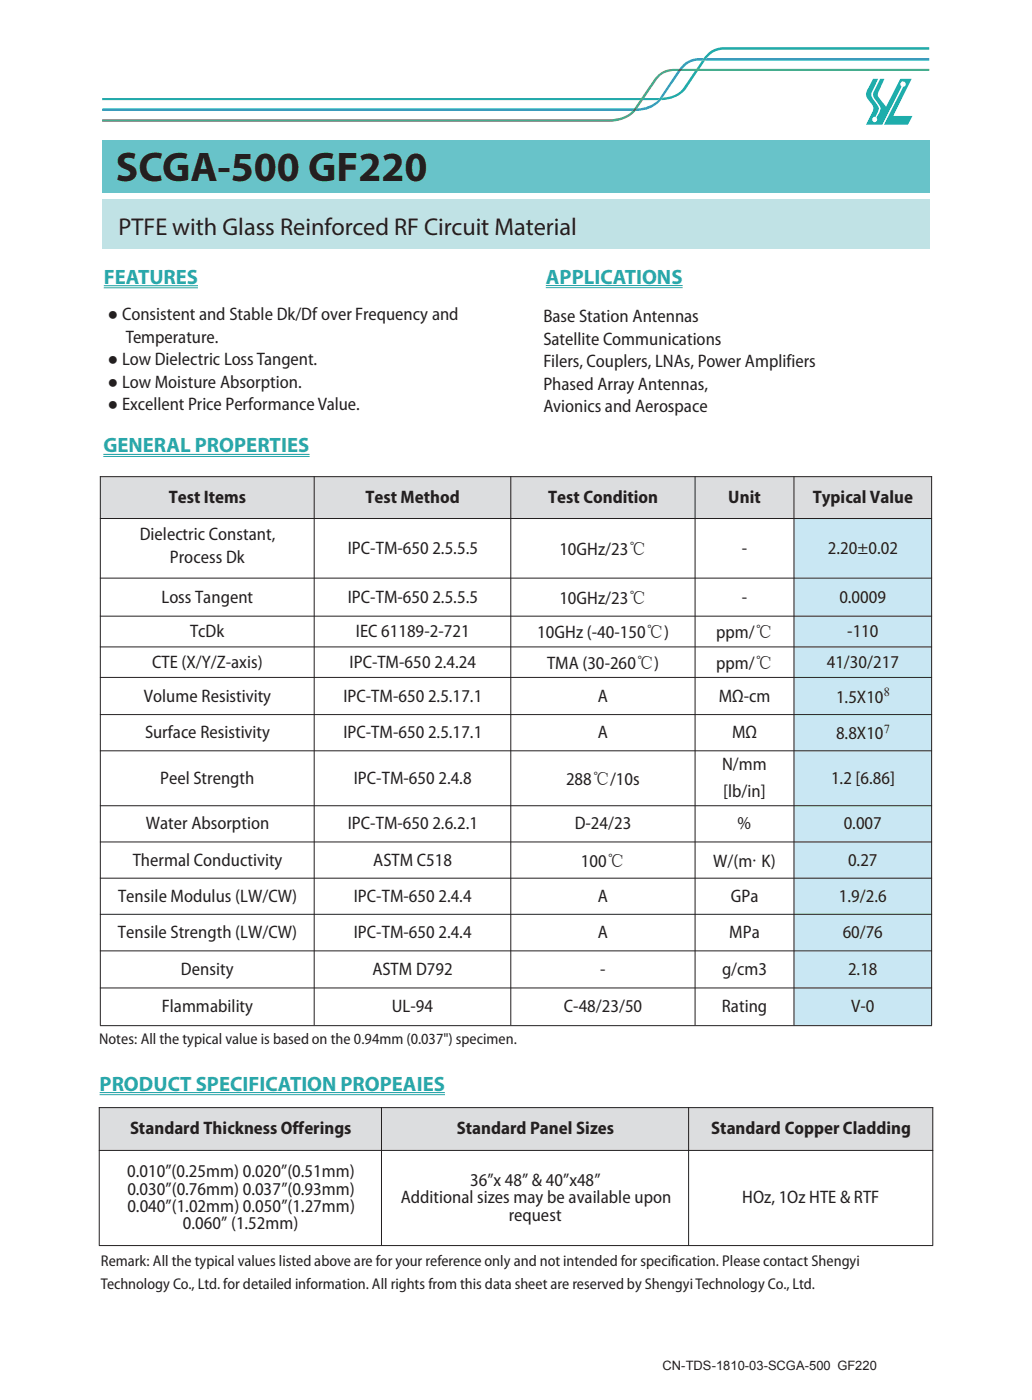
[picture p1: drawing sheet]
<svg xmlns="http://www.w3.org/2000/svg" width="210mm" height="285mm" viewBox="0 0 210 285" stroke-linecap="round" stroke-linejoin="round" font-family="sans-serif">
<defs><g id="words">
<text font-size="8.5" fill="#231f20" x="23.6" y="36.8">SCGA-500 GF220</text>
<text font-size="5" fill="#231f20" x="24.1" y="47.8">PTFE with Glass Reinforced RF Circuit Material</text>
<g font-size="4.2" fill="#2aa7ab">
<text x="21.1" y="57.8">FEATURES</text>
<text x="111.1" y="57.7">APPLICATIONS</text>
<text x="21" y="92.1">GENERAL PROPERTIES</text>
<text x="20.3" y="222.1">PRODUCT SPECIFICATION PROPEAIES</text>
</g>
<g font-size="3.7" fill="#231f20">
<text x="21.9" y="65.2">● Consistent and Stable Dk/Df over Frequency and</text>
<text x="110.6" y="65.6">Base Station Antennas</text>
<text x="25.6" y="69.8">Temperature.</text>
<text x="110.6" y="70.2">Satellite Communications</text>
<text x="21.9" y="74.4">● Low Dielectric LossTangent.</text>
<text x="110.6" y="74.7">Filers, Couplers, LNAs, Power Amplifiers</text>
<text x="21.9" y="79">● Low Moisture Absorption.</text>
<text x="21.9" y="83.5">● Excellent Price PerformanceValue.</text>
<text x="110.6" y="83.9">Avionics and Aerospace</text>
<text x="110.6" y="79.4">Phased Array Antennas,</text>
<text x="34.3" y="102.3">Test Items</text>
<text x="74.4" y="102.3">Test Method</text>
<text x="111.5" y="102.3">Test Condition</text>
<text x="148.2" y="102.3">Unit</text>
<text x="165.4" y="102.3">Typical Value</text>
<text x="28.4" y="109.9">Dielectric Constant,</text>
<text x="70.8" y="112.8">IPC-TM-650</text>
<text x="88" y="112.8">2.5.5.5</text>
<text x="113.8" y="112.9">10GHz/23℃</text>
<text x="150.9" y="112.8">-</text>
<text x="168.5" y="112.8">2.20±0.02</text>
<text x="34.6" y="114.5">Process Dk</text>
<text x="32.9" y="122.7">Loss Tangent</text>
<text x="70.8" y="122.7">IPC-TM-650</text>
<text x="88" y="122.7">2.5.5.5</text>
<text x="113.8" y="122.9">10GHz/23℃</text>
<text x="150.9" y="122.7">-</text>
<text x="170.8" y="122.7">0.0009</text>
<text x="38.7" y="129.7">TcDk</text>
<text x="72.4" y="129.7">IEC 61189-2-721</text>
<text x="109.3" y="129.9">10GHz (-40-150℃)</text>
<text x="145.7" y="129.9">ppm/℃</text>
<text x="172.4" y="129.7">-110</text>
<text x="31" y="136">CTE (X/Y/Z-axis)</text>
<text x="71.2" y="136">IPC-TM-650</text>
<text x="88.4" y="136">2.4.24</text>
<text x="111.3" y="136.1">TMA (30-260℃)</text>
<text x="145.7" y="136.1">ppm/℃</text>
<text x="168.3" y="136">41/30/217</text>
<text x="29.3" y="142.8">Volume Resistivity</text>
<text x="69.9" y="142.8">IPC-TM-650</text>
<text x="87.1" y="142.8">2.5.17.1</text>
<text x="121.7" y="142.8">A</text>
<text x="146.3" y="142.8">MΩ-cm</text>
<text x="170.1" y="143">1.5X10</text>
<text x="29.5" y="150.3">Surface Resistivity</text>
<text x="69.9" y="150.3">IPC-TM-650</text>
<text x="87.1" y="150.3">2.5.17.1</text>
<text x="121.7" y="150.3">A</text>
<text x="149" y="150.3">MΩ</text>
<text x="170.1" y="150.5">8.8X10</text>
<text x="32.6" y="159.6">Peel Strength</text>
<text x="72" y="159.6">IPC-TM-650</text>
<text x="89.2" y="159.6">2.4.8</text>
<text x="115.2" y="159.7">288℃/10s</text>
<text x="146.9" y="156.8">N/mm</text>
<text x="169.1" y="159.6">1.2 [6.86]</text>
<text x="147.2" y="162.3">[lb/in]</text>
<text x="29.7" y="168.8">Water Absorption</text>
<text x="70.8" y="168.8">IPC-TM-650</text>
<text x="88" y="168.8">2.6.2.1</text>
<text x="117" y="168.8">D-24/23</text>
<text x="150.1" y="168.8">%</text>
<text x="171.7" y="168.8">0.007</text>
<text x="27" y="176.2">Thermal Conductivity</text>
<text x="75.9" y="176.2">ASTM C518</text>
<text x="118.2" y="176.4">100℃</text>
<text x="145.2" y="176.4">W/(m·K)</text>
<text x="172.6" y="176.2">0.27</text>
<text x="24" y="183.6">Tensile Modulus (LW/CW)</text>
<text x="72" y="183.6">IPC-TM-650</text>
<text x="89.2" y="183.6">2.4.4</text>
<text x="121.7" y="183.6">A</text>
<text x="148.7" y="183.6">GPa</text>
<text x="170.7" y="183.6">1.9/2.6</text>
<text x="24" y="191">Tensile Strength (LW/CW)</text>
<text x="72" y="191">IPC-TM-650</text>
<text x="89.2" y="191">2.4.4</text>
<text x="121.7" y="191">A</text>
<text x="148.4" y="191">MPa</text>
<text x="171.5" y="191">60/76</text>
<text x="36.8" y="198.5">Density</text>
<text x="75.8" y="198.5">ASTM D792</text>
<text x="122.1" y="198.5">-</text>
<text x="146.9" y="198.5">g/cm3</text>
<text x="172.6" y="198.5">2.18</text>
<text x="32.9" y="206.1">Flammability</text>
<text x="79.7" y="206.1">UL-94</text>
<text x="114.8" y="206">C-48/23/50</text>
<text x="146.9" y="206.1">Rating</text>
<text x="173.2" y="206.1">V-0</text>
<text x="26.5" y="230.9">Standard Thickness Offerings</text>
<text x="93" y="230.9">Standard Panel Sizes</text>
<text x="144.7" y="230.9">Standard Copper Cladding</text>
<text x="25.9" y="239.6">0.010”(0.25mm) 0.020”(0.51mm)</text>
<text x="25.9" y="243.2">0.030”(0.76mm) 0.037”(0.93mm)</text>
<text x="81.5" y="244.9">Additional sizes may be available upon</text>
<text x="95.7" y="241.4">36”x 48” &amp; 40”x48”</text>
<text x="151" y="244.9">HOz, 1Oz HTE &amp; RTF</text>
<text x="25.9" y="246.7">0.040”(1.02mm) 0.050”(1.27mm)</text>
<text x="37.2" y="250.2">0.060” (1.52mm)</text>
<text x="103.5" y="248.5">request</text>
</g>
<g font-size="3.2" fill="#231f20">
<text x="20.2" y="212.6">Notes: All the typical value is based on the 0.94mm (0.037&quot;) specimen.</text>
<text x="20.5" y="257.8">Remark: All the typical values listed above are for your reference only and not intended for specification. Please contact Shengyi</text>
<text x="20.5" y="262.3">Technology Co., Ltd. for detailed information. All rights from this data sheet are reserved by ShengyiTechnology Co., Ltd.</text>
</g>
<text font-size="2.6" fill="#231f20" x="134.8" y="279">CN-TDS-1810-03-SCGA-500 GF220</text>
<g font-size="2.5" fill="#231f20">
<text x="179.8" y="141.7">8</text>
<text x="179.8" y="149.2">7</text>
</g>
</g></defs>
<path d="M20.8 40.7h168.3v10h-168.3z" fill="#c0e2e5"/>
<path d="M20.8 28.6h168.3v10.6h-168.3z" fill="#68c3c9"/>
<path d="M20.8 24.3h103.1a6.4 6.4 0 0 0 5-2.1l4.1-6a4.8 4.8 0 0 1 4.2-2.2h51.9v.4h-51.9a4.1 4.1 0 0 0-3.7 2.1l-4.1 6a7.2 7.2 0 0 1-5.5 2.3h-103.1z" fill-rule="evenodd" fill="#61b047"/>
<path d="M20.8 20v.4h109.3l.4-.4zM131.1 20l-.4 .4h3.2l.3-.4zM134.8 19.9l-.3 .5a6.6 6.6 0 0 0 5-2.2l2.5-3.8h-.6l-2.3 3.4a5.4 5.4 0 0 1-4.3 2.1zM142.9 12.3l-1.2 1.7h.6l1.2-1.7zM144 10.9l-.8 .9h.6a4.3 4.3 0 0 1 3.6-1.7h41.7v-.5h-41.8a4.6 4.6 0 0 0-3.3 1.3z" fill-rule="evenodd" fill="#23aca3"/>
<path d="M130.5 20l-.4 .4h.6l.4-.4zM141.7 14l-.3 .4h.6l.3-.4z" fill="#339c4c"/>
<path d="M20.8 22.1v.5h107.9l.3-.5zM129.6 22.1l-.3 .5a6.4 6.4 0 0 0 5.2-2.2h-.6a6.6 6.6 0 0 1-4.3 1.7zM137.9 14.4l-3.7 5.6 .6-.1 3.7-5.5zM139 13.1l-.8 .9h.6a4.4 4.4 0 0 1 4.1-1.7l.3-.5a5.3 5.3 0 0 0-4.2 1.3zM143.8 11.8l-.3 .5h45.6v-.5z" fill-rule="evenodd" fill="#279fcf"/>
<path d="M129 22.1l-.3 .5h.6l.3-.5zM138.2 14l-.3 .4h.6l.3-.4z" fill-rule="evenodd" fill="#2c9149"/>
<path d="M134.2 20l-.3 .4h.6l.3-.5zM143.2 11.8l-.3 .5h.6l.3-.5z" fill-rule="evenodd" fill="#2c9299"/>
<path d="M177.7 16.1h1l-1.3 2.6-.1 .7 .2 .5 1.1 1.7a.98 .98 0 0 1 0 1.2l-.5 1.1a.52 .52 0 0 0-.6 .5 .52 .52 0 0 0 .7 .5 .52 .52 0 0 0 .2-.8l-.1-.2 .8-1.3a1.03 1.03 0 0 0-.2-1.3l-1.1-1.4-.1-.6v-.5l1.4-2.7h.9l-1.3 2.7-.1 .6 .2 .4 1.5 1.9 2.9-5.6h2.3l-3.7 7.5h3.9l-1 1.8h-4.8l3.9-7.7a.55 .55 0 0 0 .5-.8 .55 .55 0 0 0-.9-.2 .55 .55 0 0 0 .1 .9l-4 7.8h-3.3l1.4-2.7a1.19 1.19 0 0 0-.1-1.4 4.1 4.1 0 0 1-1.3-2l.2-.8z" fill-rule="evenodd" fill="#0cafb6"/>
<g fill="#dcdddf">
<path d="M20.5 97.1h43.4v8.4h-43.4z"/>
<path d="M64 97.1h39.9v8.4h-39.9z"/>
<path d="M104 97.1h37.4v8.4h-37.4z"/>
<path d="M141.5 97.1h20v8.4h-20z"/>
<path d="M161.6 97.1h27.9v8.4h-27.9z"/>
</g>
<g fill="#fff">
<path d="M20.5 105.5h43.4v12.1h-43.4z"/>
<path d="M64 105.5h39.9v12.1h-39.9z"/>
<path d="M104 105.5h37.4v12.1h-37.4z"/>
<path d="M141.5 105.5h20v12.1h-20z"/>
</g>
<path d="M161.6 105.5h27.9v12.1h-27.9z" fill="#c9e7f3"/>
<g fill="#fff">
<path d="M20.5 117.6h43.4v7.7h-43.4z"/>
<path d="M64 117.6h39.9v7.7h-39.9z"/>
<path d="M104 117.6h37.4v7.7h-37.4z"/>
<path d="M141.5 117.6h20v7.7h-20z"/>
</g>
<path d="M161.6 117.6h27.9v7.7h-27.9z" fill="#c9e7f3"/>
<g fill="#fff">
<path d="M20.5 125.3h43.4v6.3h-43.4z"/>
<path d="M64 125.3h39.9v6.3h-39.9z"/>
<path d="M104 125.3h37.4v6.3h-37.4z"/>
<path d="M141.5 125.3h20v6.3h-20z"/>
</g>
<path d="M161.6 125.3h27.9v6.3h-27.9z" fill="#c9e7f3"/>
<g fill="#fff">
<path d="M20.5 131.6h43.4v6.2h-43.4z"/>
<path d="M64 131.6h39.9v6.2h-39.9z"/>
<path d="M104 131.6h37.4v6.2h-37.4z"/>
<path d="M141.5 131.6h20v6.2h-20z"/>
</g>
<path d="M161.6 131.6h27.9v6.2h-27.9z" fill="#c9e7f3"/>
<g fill="#fff">
<path d="M20.5 137.8h43.4v7.6h-43.4z"/>
<path d="M64 137.8h39.9v7.6h-39.9z"/>
<path d="M104 137.8h37.4v7.6h-37.4z"/>
<path d="M141.5 137.8h20v7.6h-20z"/>
</g>
<path d="M161.6 137.8h27.9v7.6h-27.9z" fill="#c9e7f3"/>
<g fill="#fff">
<path d="M20.5 145.4h43.4v7.4h-43.4z"/>
<path d="M64 145.4h39.9v7.4h-39.9z"/>
<path d="M104 145.4h37.4v7.4h-37.4z"/>
<path d="M141.5 145.4h20v7.4h-20z"/>
</g>
<path d="M161.6 145.4h27.9v7.4h-27.9z" fill="#c9e7f3"/>
<g fill="#fff">
<path d="M20.5 152.8h43.4v11.1h-43.4z"/>
<path d="M64 152.8h39.9v11.1h-39.9z"/>
<path d="M104 152.8h37.4v11.1h-37.4z"/>
<path d="M141.5 152.8h20v11.1h-20z"/>
</g>
<path d="M161.6 152.8h27.9v11.1h-27.9z" fill="#c9e7f3"/>
<g fill="#fff">
<path d="M20.5 163.9h43.4v7.4h-43.4z"/>
<path d="M64 163.9h39.9v7.4h-39.9z"/>
<path d="M104 163.9h37.4v7.4h-37.4z"/>
<path d="M141.5 163.9h20v7.4h-20z"/>
</g>
<path d="M161.6 163.9h27.9v7.4h-27.9z" fill="#c9e7f3"/>
<g fill="#fff">
<path d="M20.5 171.3h43.4v7.4h-43.4z"/>
<path d="M64 171.3h39.9v7.4h-39.9z"/>
<path d="M104 171.3h37.4v7.4h-37.4z"/>
<path d="M141.5 171.3h20v7.4h-20z"/>
</g>
<path d="M161.6 171.3h27.9v7.4h-27.9z" fill="#c9e7f3"/>
<g fill="#fff">
<path d="M20.5 178.7h43.4v7.3h-43.4z"/>
<path d="M64 178.7h39.9v7.3h-39.9z"/>
<path d="M104 178.7h37.4v7.3h-37.4z"/>
<path d="M141.5 178.7h20v7.3h-20z"/>
</g>
<path d="M161.6 178.7h27.9v7.3h-27.9z" fill="#c9e7f3"/>
<g fill="#fff">
<path d="M20.5 186h43.4v7.5h-43.4z"/>
<path d="M64 186h39.9v7.5h-39.9z"/>
<path d="M104 186h37.4v7.5h-37.4z"/>
<path d="M141.5 186h20v7.5h-20z"/>
</g>
<path d="M161.6 186h27.9v7.5h-27.9z" fill="#c9e7f3"/>
<g fill="#fff">
<path d="M20.5 193.5h43.4v7.5h-43.4z"/>
<path d="M64 193.5h39.9v7.5h-39.9z"/>
<path d="M104 193.5h37.4v7.5h-37.4z"/>
<path d="M141.5 193.5h20v7.5h-20z"/>
</g>
<path d="M161.6 193.5h27.9v7.5h-27.9z" fill="#c9e7f3"/>
<g fill="#fff">
<path d="M20.5 201h43.4v7.8h-43.4z"/>
<path d="M64 201h39.9v7.8h-39.9z"/>
<path d="M104 201h37.4v7.8h-37.4z"/>
<path d="M141.5 201h20v7.8h-20z"/>
</g>
<path d="M161.6 201h27.9v7.8h-27.9z" fill="#c9e7f3"/>
<g fill="none" stroke="#231f20" stroke-width=".2">
<path d="M20.3 97h169.4M20.4 96.9v111.8M63.9 96.9v111.8M103.9 96.9v111.8M141.4 96.9v111.8M161.6 96.9v111.8M189.6 96.9v111.8M20.3 105.6h169.4M20.3 117.7h169.4M20.3 125.4h169.4M20.3 131.7h169.4M20.3 137.9h169.4"/>
<path d="M20.3 145.5h169.4M20.3 152.8h169.4M20.3 164h169.4M20.3 171.4h169.4M20.3 178.8h169.4M20.3 186.1h169.4M20.3 193.6h169.4M20.3 201.1h169.4M20.3 208.8h169.4"/>
</g>
<g fill="#dcdddf">
<path d="M20.2 225.5h57.4v8.6h-57.4z"/>
<path d="M77.7 225.5h62.4v8.6h-62.4z"/>
<path d="M140.2 225.5h49.6v8.6h-49.6z"/>
</g>
<g fill="#fff">
<path d="M20.2 234.3h57.4v19.2h-57.4z"/>
<path d="M77.7 234.3h62.4v19.2h-62.4z"/>
<path d="M140.2 234.3h49.6v19.2h-49.6z"/>
</g>
<path d="M20.1 225.5h169.8M20.1 234.2h169.8M20.2 225.4v28.1M77.6 225.4v28.1M140.1 225.4v28.1M189.8 225.4v28.1M20.1 253.6h169.8" fill="none" stroke="#231f20" stroke-width=".2"/>
<path d="M21.1 58.2h19.2M21.1 58.6h19.2M111.1 58.1h27.8M111.1 58.5h27.8M21 92.5h42M21 92.9h42M20.3 222.4h70.2M20.3 222.8h70.2" fill="none" stroke="#2aa7ab" stroke-width=".21"/>
<use href="#words"/>
</svg>
